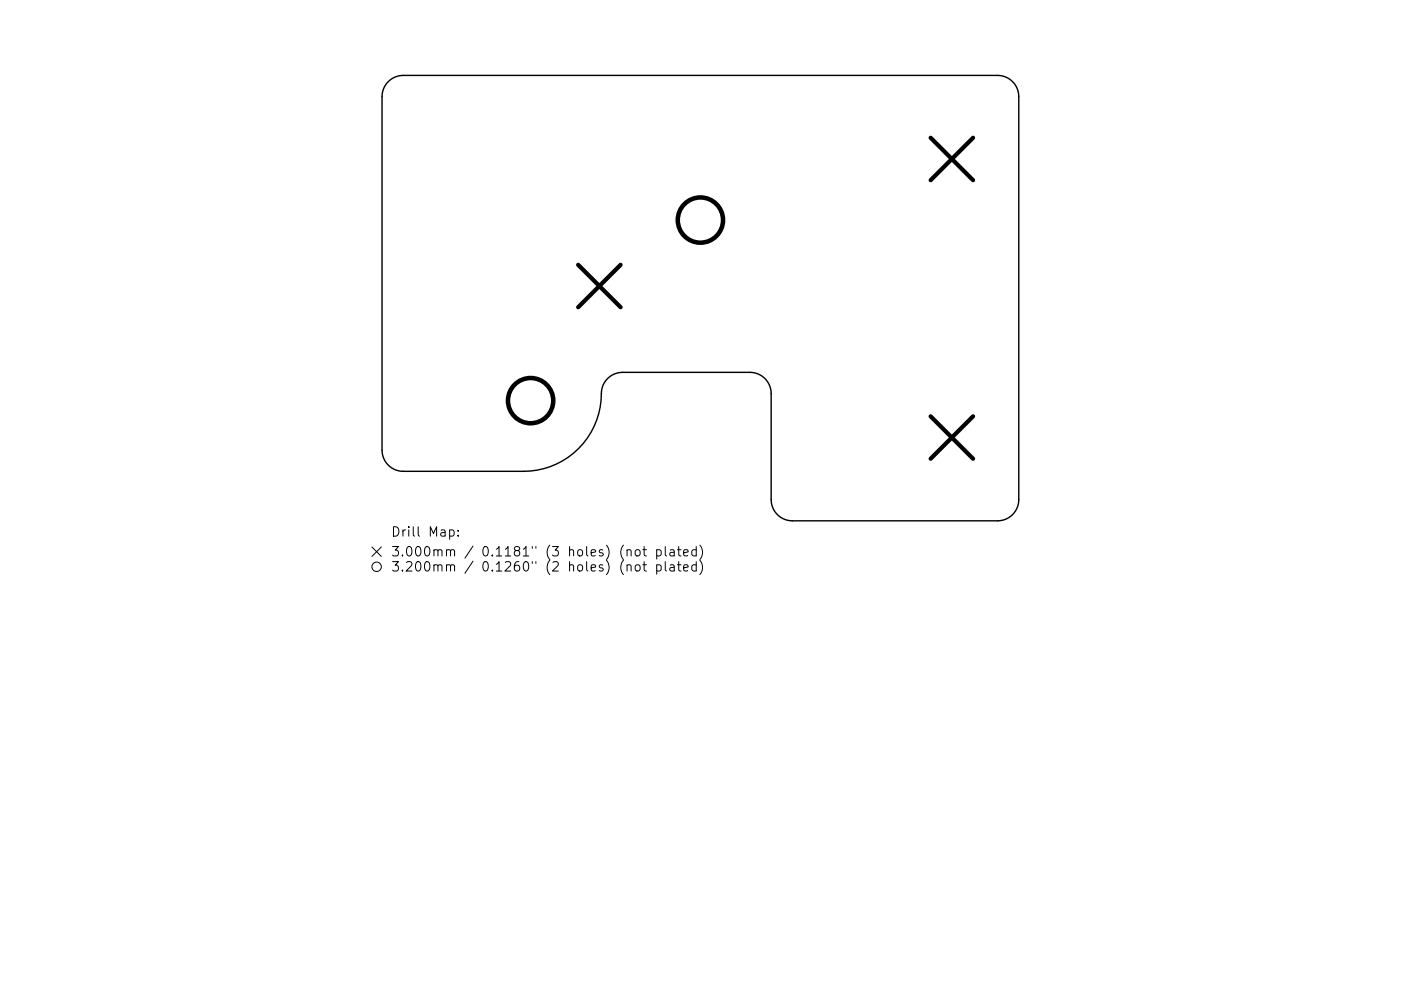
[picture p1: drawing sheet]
<svg xmlns="http://www.w3.org/2000/svg" width="297mm" height="210mm" viewBox="0 0 297 210" stroke-linecap="round" stroke-linejoin="round" font-family="sans-serif">
<defs><g id="words">
<g font-size="2.8">
<text x="82.9" y="113.9">Drill Map:</text>
<text x="82.9" y="118.1">3.000mm / 0.1181&quot; (3 holes) (not plated)</text>
<text x="82.9" y="121.3">3.200mm / 0.1260&quot; (2 holes) (not plated)</text>
</g>
</g></defs>
<path d="M82.3 17.3a4.5 4.5 0 0 1 3.2-1.3h126a4.5 4.5 0 0 1 4.5 4.5v85.5a4.5 4.5 0 0 1-4.5 4.5h-43.5a4.5 4.5 0 0 1-4.5-4.5v-22.5a4.5 4.5 0 0 0-4.5-4.5h-27a4.5 4.5 0 0 0-4.5 4.5 16.5 16.5 0 0 1-16.5 16.5h-25.5a4.5 4.5 0 0 1-4.5-4.5v-75a4.5 4.5 0 0 1 1.3-3.2z" fill="none" stroke="#000" stroke-width=".3"/>
<path d="M197.3 29.2l9 9M206.3 29.2l-9 9M122.6 56.2l9 9M131.6 56.2l-9 9M197.3 88.3l9 9M206.3 88.3l-9 9" fill="none" stroke="#000" stroke-width=".9"/>
<g fill="none" stroke="#000" stroke-width=".96">
<circle cx="148.5" cy="46.7" r="4.8"/>
<circle cx="112.5" cy="85" r="4.8"/>
</g>
<g fill="none" stroke="#000" stroke-width=".21">
<path d="M78.9 116.1l2 2M80.9 116.1l-2 2M95.3 112.5l.6-.1 .4 .4v.6l-.2 .3h-.8M97.1 113.6v.2M97.1 112.5v.2M133 116.8a.5 .5 0 0 1 .8 .1v1.1M134.8 116.8a.54 .54 0 0 1 .5-.2 .54 .54 0 0 1 .4 .4l-.1 .8a.54 .54 0 0 1-.5 .2 .54 .54 0 0 1-.4-.4zM136.3 116.6h.7M136.3 119.8h.7M136.6 116v1.7l.1 .2 .3 .1M136.6 119.2v1.7l.1 .2 .3 .1M139.2 116.7l.6-.1 .4 .4v.6l-.2 .3h-.8"/>
<path d="M139.2 119.9l.6-.1 .4 .4v.6l-.2 .3h-.8M139.2 116.6v2M139.2 119.8v2M141 116v1.7l.3 .3M141 119.2v1.7l.3 .3M142.1 116.7h.8l.1 1.3M142.1 119.9h.8l.1 1.3M143 117.1l-.7 .1a.39 .39 0 0 0-.3 .4 .39 .39 0 0 0 .3 .4l.7-.1M143.6 116.6h.8M143.6 119.8h.8M143.9 116v1.7l.1 .2 .4 .1M143.9 119.2v1.7l.1 .2 .4 .1"/>
<path d="M145 117.3l.9-.2-.1-.4-.6-.1-.2 .3v1h.8M147.6 116.7l-.6-.1-.3 .4v.6l.2 .3h.7M147.6 119.9l-.6-.1-.3 .4v.6l.2 .3h.7M147.6 116v2M147.6 119.2v2M148.4 115.7a2.29 2.29 0 0 1 0 3M148.4 118.9a2.29 2.29 0 0 1 0 3M133 120a.5 .5 0 0 1 .8 .1v1.1M134.8 120a.54 .54 0 0 1 .5-.2 .54 .54 0 0 1 .4 .4l-.1 .8a.54 .54 0 0 1-.5 .2 .54 .54 0 0 1-.4-.4zM143 120.3l-.7 .1a.39 .39 0 0 0-.3 .4 .39 .39 0 0 0 .3 .4l.7-.1M145 120.5l.9-.2-.1-.4-.6-.1-.2 .3v1h.8"/>
<circle cx="79.9" cy="120.3" r="1"/>
</g>
<use href="#words"/>
</svg>
